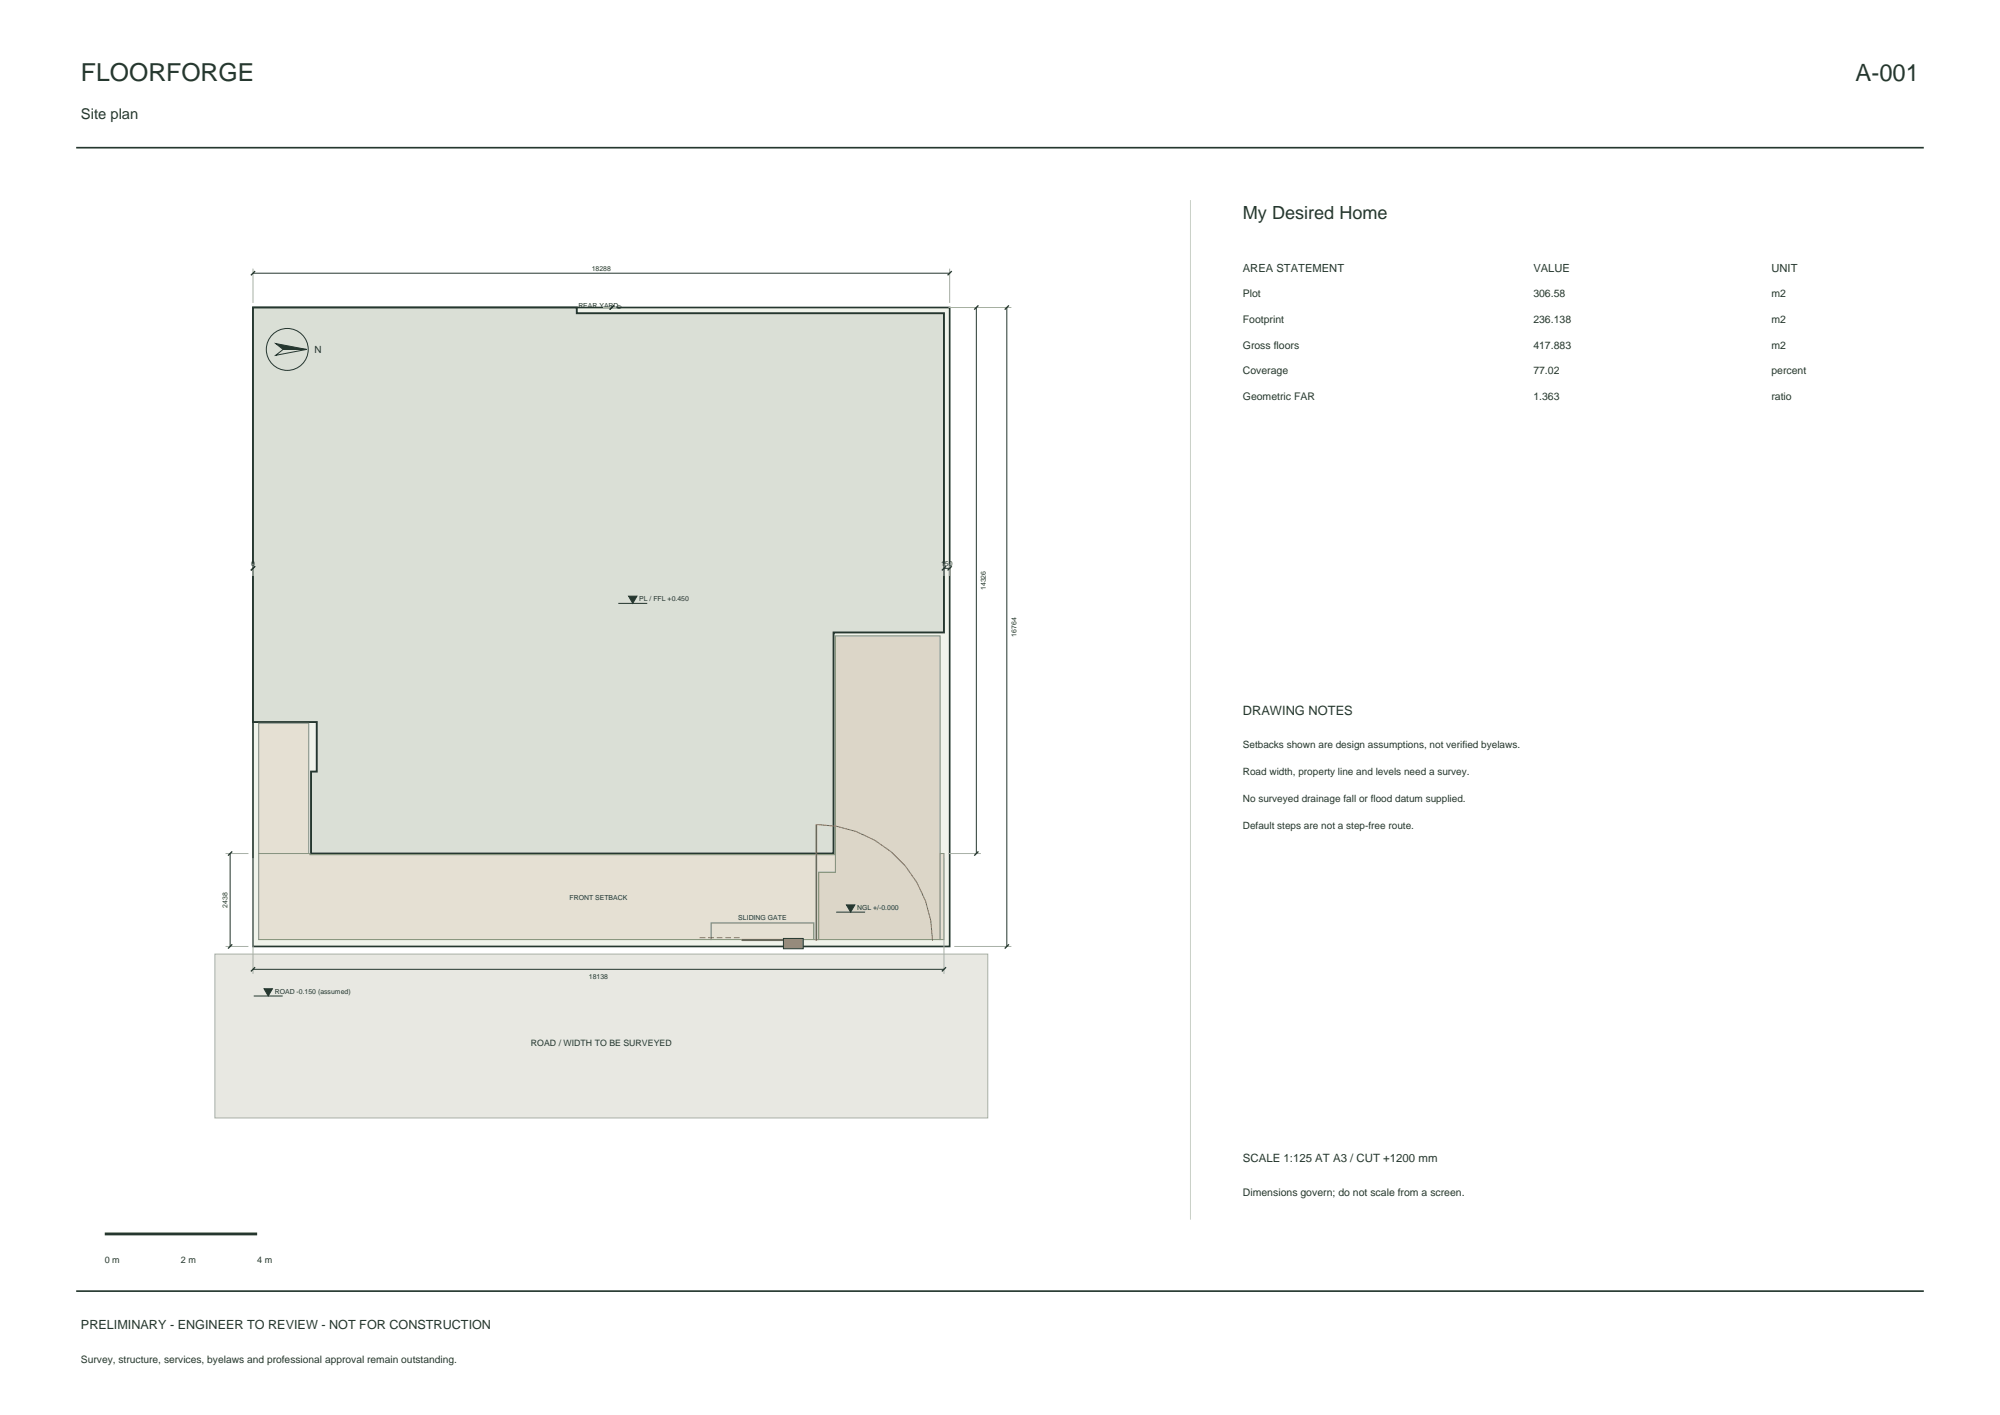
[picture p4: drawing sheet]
<svg xmlns="http://www.w3.org/2000/svg" width="420mm" height="297mm" viewBox="0 0 420 297" stroke-linecap="round" stroke-linejoin="round" font-family="sans-serif">
<defs><g id="words">
<text font-size="5.2" fill="#25372f" x="17" y="17">FLOORFORGE</text>
<text font-size="5" fill="#25372f" x="389.7" y="17">A-001</text>
<text font-size="3.8" fill="#25372f" x="261" y="46">My Desired Home</text>
<text font-size="3.1" fill="#25372f" x="17" y="25">Site plan</text>
<text font-size="2.7" fill="#25372f" x="261" y="150">DRAWING NOTES</text>
<text font-size="2.6" fill="#25372f" x="17" y="279">PRELIMINARY - ENGINEER TO REVIEW - NOT FOR CONSTRUCTION</text>
<text font-size="2.4" fill="#25372f" x="261" y="244">SCALE 1:125 AT A3 / CUT +1200 mm</text>
<g font-size="2.3" fill="#25372f">
<text x="261" y="57">AREA STATEMENT</text>
<text x="322" y="57">VALUE</text>
<text x="372" y="57">UNIT</text>
</g>
<g font-size="2.2" fill="#25372f">
<text x="261" y="62.4">Plot</text>
<text x="322" y="62.4">306.58</text>
<text x="372" y="62.4">m2</text>
<text x="261" y="67.8">Footprint</text>
<text x="322" y="67.8">236.138</text>
<text x="372" y="67.8">m2</text>
<text x="261" y="73.2">Gross floors</text>
<text x="322" y="73.2">417.883</text>
<text x="372" y="73.2">m2</text>
<text x="261" y="78.6">Coverage</text>
<text x="322" y="78.6">77.02</text>
<text x="372" y="78.6">percent</text>
<text x="261" y="84">Geometric FAR</text>
<text x="322" y="84">1.363</text>
<text x="372" y="84">ratio</text>
<text x="261" y="251">Dimensions govern; do not scale from a screen.</text>
</g>
<g font-size="2.1" fill="#25372f">
<text x="66.1" y="74.1">N</text>
<text x="261" y="157">Setbacks shown are design assumptions, not verified byelaws.</text>
<text x="261" y="162.7">Road width, property line and levels need a survey.</text>
<text x="261" y="168.4">No surveyed drainage fall or flood datum supplied.</text>
<text x="261" y="174.1">Default steps are not a step-free route.</text>
<text x="17" y="286">Survey, structure, services, byelaws and professional approval remain outstanding.</text>
</g>
<g font-size="1.9" fill="#25372f">
<text x="22" y="265">0 m</text>
<text x="38" y="265">2 m</text>
<text x="54" y="265">4 m</text>
</g>
<text font-size="1.8" fill="#25372f" x="111.5" y="219.5">ROAD / WIDTH TO BE SURVEYED</text>
<g font-size="1.4" fill="#25372f">
<text x="124.3" y="56.8">18288</text>
<text x="121.5" y="64.5">REAR YARD</text>
<text x="130.5" y="64.9" transform="rotate(-90 130.5 64.9)">0</text>
<text x="52.7" y="118.7">0</text>
<text x="197.6" y="118.7">150</text>
<text x="207" y="123.9" transform="rotate(-90 207 123.9)">14326</text>
<text x="134.2" y="126.2">PL / FFL +0.450</text>
<text x="213.4" y="133.6" transform="rotate(-90 213.4 133.6)">16764</text>
<text x="47.8" y="190.5" transform="rotate(-90 47.8 190.5)">2438</text>
<text x="119.6" y="188.9">FRONT SETBACK</text>
<text x="180" y="191">NGL +/-0.000</text>
<text x="155" y="193.1">SLIDING GATE</text>
<text x="57.7" y="208.6">ROAD -0.150 (assumed)</text>
<text x="123.7" y="205.5">18138</text>
</g>
</g></defs>
<path d="M16 31h388M16 271h388" fill="none" stroke="#25372f" stroke-width=".35"/>
<path d="M53.1 64.5h146.3v134.2h-146.3z" fill-rule="evenodd" fill="#f0f3eb" stroke="#25372f" stroke-width=".35"/>
<path d="M53.1 64.5h68v1.2h77.1v67.1h-23.2v46.4h-109.7v-17.2h1.2v-10.4h-13.4z" fill-rule="evenodd" fill="#dadfd6" stroke="#25372f" stroke-width=".4"/>
<path d="M45.1 200.3h162.3v34.4h-162.3z" fill-rule="evenodd" fill="#e8e8e2" stroke="#a8afa4" stroke-width=".21"/>
<path d="M149.3 193.7h21.6v3.5h-21.6z" fill-rule="evenodd" fill="#e5e0d3" stroke="#819076" stroke-width=".21"/>
<path d="M175.4 133.5h22v63.7h-25.5v-14.1h3.5z" fill-rule="evenodd" fill="#dcd6c8" stroke="#819076" stroke-width=".21"/>
<g fill="#e5e0d3" stroke="#819076" stroke-width=".21">
<path d="M54.3 151.8h10.5v27.4h-10.5z" fill-rule="evenodd"/>
<path d="M197.4 179.2h.8v18h-.8z" fill-rule="evenodd"/>
<path d="M54.3 179.2h10.8v.2h110.2v-.2h.1v3.9h-3.5v14.1h-1v-3.5h-21.6v3.5h-95z" fill-rule="evenodd"/>
</g>
<path d="M155.7 197.3h8.8" fill="none" stroke="#9e653f" stroke-width=".45"/>
<path d="M146.9 196.8h8.8" fill="none" stroke="#9e653f" stroke-width=".21" stroke-dasharray="1.2 .6" stroke-linecap="butt"/>
<path d="M171.4 173.1v24.4" fill="none" stroke="#9e653f" stroke-width=".35"/>
<path d="M171.4 173.1a24.4 24.4 0 0 1 24.4 24.4" fill="none" stroke="#9e653f" stroke-width=".21"/>
<path d="M164.5 197h4.2v2.1h-4.2z" fill-rule="evenodd" fill="#8f8a80" stroke="#25372f" stroke-width=".21"/>
<g fill="none" stroke="#a8afa4" stroke-width=".21">
<path d="M53.1 56.4v7.2M199.4 56.4v7.2M126.6 64.5h2.8M199.2 64.5h13.2M53.1 118.3v2.6M198.2 118.3v2.6M199.4 118.3v2.6M47.4 179.2h4.8M199.2 179.2h6.8M47.4 198.7h4.8M53.1 180.1v24.3M198.2 180.1v24.3"/>
<path d="M200.4 198.7h12"/>
</g>
<g fill="none" stroke="#25372f" stroke-width=".21">
<path d="M53.1 57.3h146.3M57.9 74.6l1.5-1.3h5zM128.5 64.5h.1M205 64.5v114.7M211.4 64.5v134.2M53.1 119.3h.1M198.2 119.3h1.2M129.8 126.6h6.1M48.3 179.2v19.5M175.6 191.5h6.1M53.1 203.5h145.1M53.3 209.1h6.1"/>
<circle cx="60.3" cy="73.3" r="4.4"/>
</g>
<g fill="none" stroke="#25372f" stroke-width=".28">
<path d="M53.6 56.9l-.9 .9M199.9 56.9l-.9 .9M128.9 64.1l-.9 .9M205.5 64.1l-.9 .9M211.9 64.1l-.9 .9M53.6 118.8l-.9 .9M198.7 118.8l-.9 .9M199.9 118.8l-.9 .9M48.8 178.7l-.9 .9M205.5 178.7l-.9 .9M48.8 198.2l-.9 .9M211.9 198.2l-.9 .9"/>
<path d="M53.6 203l-.9 .9M198.7 203l-.9 .9"/>
</g>
<g fill="#25372f" stroke="#25372f" stroke-width=".21">
<path d="M55.4 207.5h1.8l-.9 1.6z"/>
<path d="M177.8 189.9h1.7l-.9 1.6z"/>
<path d="M132 125.1h1.8l-.9 1.5z"/>
<path d="M57.9 72.1l6.5 1.2h-5z"/>
</g>
<path d="M250 42v214" fill="none" stroke="#c9d0c7" stroke-width=".21"/>
<path d="M22 259h32" fill="none" stroke="#25372f" stroke-width=".6"/>
<use href="#words"/>
</svg>
